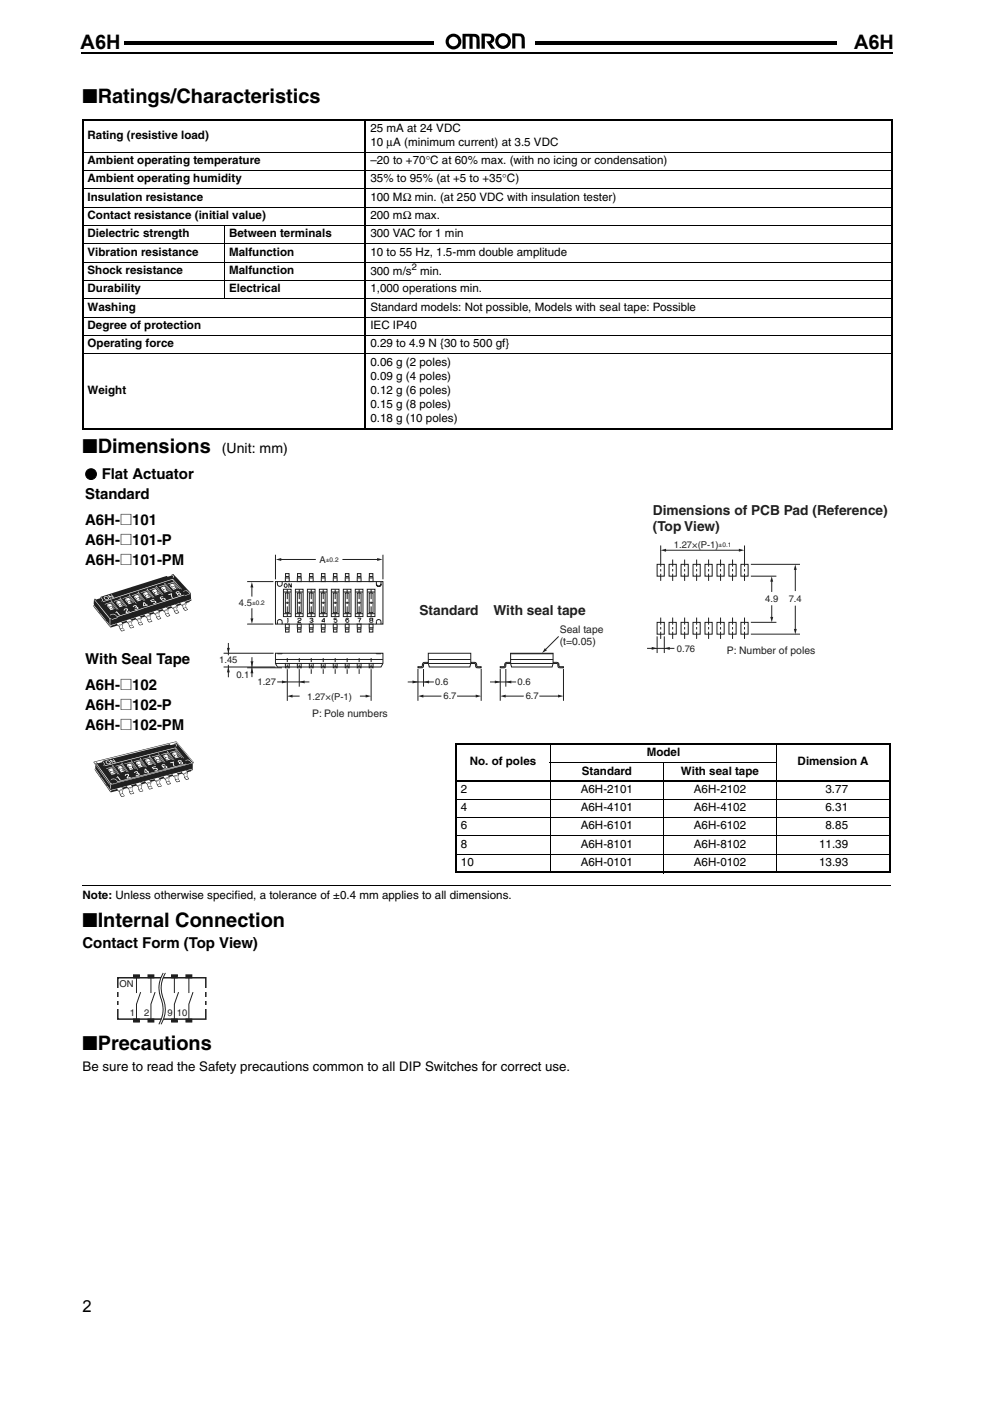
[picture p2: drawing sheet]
<svg xmlns="http://www.w3.org/2000/svg" width="210mm" height="297mm" viewBox="0 0 210 297" stroke-linecap="round" stroke-linejoin="round" font-family="sans-serif">
<defs><g id="words">
<g font-size="4.2">
<text x="17.1" y="10.4">A6H</text>
<text x="181.1" y="10.4">A6H</text>
<text x="17.5" y="21.9">■Ratings/Characteristics</text>
<text x="17.5" y="96.1">■Dimensions</text>
<text x="17.5" y="196.5">■Internal Connection</text>
<text x="17.5" y="222.6">■Precautions</text>
</g>
<text font-size="3.5" x="17.5" y="278.3">2</text>
<g font-size="3.2">
<text x="18.1" y="101.6">● Flat Actuator</text>
<text x="18.1" y="105.9">Standard</text>
<text x="18.1" y="111.3">A6H-@101</text>
<text x="18.1" y="115.5">A6H-@101-P</text>
<text x="18.1" y="119.8">A6H-@101-PM</text>
<text x="18.1" y="140.8">With Seal Tape</text>
<text x="18.1" y="146.2">A6H-@102</text>
<text x="18.1" y="150.5">A6H-@102-P</text>
<text x="18.1" y="154.7">A6H-@102-PM</text>
<text x="17.5" y="201.1">Contact Form (Top View)</text>
</g>
<text font-size="3" x="47.1" y="96.1">(Unit: mm)</text>
<g font-size="2.9" fill="#231f20">
<text x="138.5" y="109.1">Dimensions of PCB Pad (Reference)</text>
<text x="138.5" y="112.6">(Top View)</text>
<text x="88.9" y="130.5">Standard</text>
<text x="104.6" y="130.5">With seal tape</text>
</g>
<text font-size="2.8" x="17.5" y="227">Be sure to read the Safety precautions common to all DIP Switches for correct use.</text>
<g font-size="2.5">
<text x="18.6" y="29.4">Rating (resistive load)</text>
<text x="78.6" y="27.9">25 mA at 24 VDC</text>
<text x="18.6" y="34.8">Ambient operating temperature</text>
<text x="78.6" y="30.9">10 μA (minimum current) at 3.5 VDC</text>
<text x="78.6" y="34.8">–20 to +70°C at 60% max. (with no icing or condensation)</text>
<text x="18.6" y="38.7">Ambient operating humidity</text>
<text x="78.6" y="38.7">35% to 95% (at +5 to +35°C)</text>
<text x="18.6" y="42.6">Insulation resistance</text>
<text x="18.6" y="46.5">Contact resistance (initial value)</text>
<text x="78.6" y="42.6">100 MΩ min. (at 250 VDC with insulation tester)</text>
<text x="78.6" y="46.5">200 mΩ max.</text>
<text x="18.6" y="50.3">Dielectric strength</text>
<text x="48.6" y="50.3">Between terminals</text>
<text x="78.6" y="50.3">300 VAC for 1 min</text>
<text x="18.6" y="54.2">Vibration resistance</text>
<text x="18.6" y="58.1">Shock resistance</text>
<text x="48.6" y="54.2">Malfunction</text>
<text x="48.6" y="58.1">Malfunction</text>
<text x="78.6" y="54.2">10 to 55 Hz, 1.5-mm double amplitude</text>
<text x="78.6" y="58.3">300 m/s</text>
<text x="89.1" y="58.3">min.</text>
<text x="18.6" y="62">Durability</text>
<text x="18.6" y="65.9">Washing</text>
<text x="48.6" y="62">Electrical</text>
<text x="78.6" y="62">1,000 operations min.</text>
<text x="78.6" y="65.9">Standard models: Not possible, Models with seal tape: Possible</text>
<text x="18.6" y="69.7">Degree of protection</text>
<text x="78.6" y="69.7">IEC IP40</text>
<text x="18.6" y="73.6">Operating force</text>
<text x="78.6" y="73.6">0.29 to 4.9 N {30 to 500 gf}</text>
<text x="78.6" y="77.5">0.06 g (2 poles)</text>
<text x="18.6" y="83.5">Weight</text>
<text x="78.6" y="80.5">0.09 g (4 poles)</text>
<text x="78.6" y="83.5">0.12 g (6 poles)</text>
<text x="78.6" y="86.5">0.15 g (8 poles)</text>
<text x="78.6" y="89.5">0.18 g (10 poles)</text>
<text x="137.2" y="160.3">Model</text>
<text x="99.7" y="162.3">No. of poles</text>
<text x="123.4" y="164.2">Standard</text>
<text x="144.4" y="164.2">With seal tape</text>
<text x="169.2" y="162.3">Dimension A</text>
<text x="97.8" y="168.1">2</text>
<text x="97.8" y="172">4</text>
<text x="123.2" y="168.1">A6H-2101</text>
<text x="123.2" y="172">A6H-4101</text>
<text x="147.2" y="168.1">A6H-2102</text>
<text x="147.2" y="172">A6H-4102</text>
<text x="175.1" y="168.1">3.77</text>
<text x="175.1" y="172">6.31</text>
<text x="97.8" y="175.9">6</text>
<text x="97.8" y="179.7">8</text>
<text x="123.2" y="175.9">A6H-6101</text>
<text x="123.2" y="179.7">A6H-8101</text>
<text x="147.2" y="175.9">A6H-6102</text>
<text x="147.2" y="179.7">A6H-8102</text>
<text x="173.7" y="179.7">11.39</text>
<text x="175.1" y="175.9">8.85</text>
<text x="97.8" y="183.6">10</text>
<text x="123.2" y="183.6">A6H-0101</text>
<text x="147.2" y="183.6">A6H-0102</text>
<text x="173.7" y="183.6">13.93</text>
<text x="17.5" y="190.5">Note: Unless otherwise specified, a tolerance of ±0.4 mm applies to all dimensions.</text>
</g>
<g font-size="2.2" fill="#231f20">
<text x="118.7" y="134.1">Seal tape</text>
<text x="118.7" y="136.8">(t=0.05)</text>
<text x="154.2" y="138.6">P: Number of poles</text>
<text x="66.2" y="152">P: Pole numbers</text>
</g>
<text font-size="2" x="87.3" y="57.3">2</text>
<g font-size="2" fill="#231f20">
<text x="67.8" y="119.4">A</text>
<text x="142.9" y="116.2">1.27×(P-1)</text>
<text x="50.7" y="128.4">4.5</text>
<text x="162.3" y="127.7">4.9</text>
<text x="167.3" y="127.7">7.4</text>
<text x="46.5" y="140.6">1.45</text>
<text x="50.1" y="143.7">0.1</text>
<text x="143.6" y="138.2">0.76</text>
<text x="54.6" y="145.2">1.27</text>
<text x="65.1" y="148.4">1.27×(P-1)</text>
<text x="92.3" y="145.2">0.6</text>
<text x="94.1" y="148.3">6.7</text>
<text x="109.8" y="145.2">0.6</text>
<text x="111.5" y="148.3">6.7</text>
<text x="25.3" y="209.3">ON</text>
<text x="27.5" y="215.4">1</text>
<text x="30.6" y="215.4">2</text>
<text x="35.6" y="215.4">9 10</text>
</g>
<g font-size="1.4" fill="#231f20">
<text x="69.1" y="119.1">±0.2</text>
<text x="152.4" y="116">±0.1</text>
<text x="53.5" y="128.2">±0.2</text>
</g>
</g></defs>
<path d="M21.1 8.9h.3v.6h-.3zM21.4 8.9h156.1v.6h-156.1z" fill="#000"/>
<g fill="#fff">
<path d="M92.2 7.9h21.1v3.7h-21.1z"/>
<path d="M92.2 7.7h21.3v.4h-21.3z"/>
<path d="M113.2 7.9h.3v3.9h-.3z"/>
<path d="M92 11.5h21.3v.3h-21.3z"/>
<path d="M92 7.7h.4v3.9h-.4z"/>
<path d="M179.2 7.6h10.4v3.9h-10.4z"/>
<path d="M94.5 7h16.9v3.6h-16.9z"/>
</g>
<path d="M95 7.6l.7-.4 .5-.1v.7a1.01 1.01 0 0 0-1 1.4 1.01 1.01 0 0 0 1.7 .3 1.01 1.01 0 0 0-.3-1.6l-.4-.1v-.7a1.67 1.67 0 0 1 1.6 2.1 1.67 1.67 0 0 1-2.5 1.1 1.67 1.67 0 0 1-.3-2.7zM98.1 7.2h2.1a1.18 1.18 0 0 1 1.5 1.3v1.8h-.6v-.8a1.95 1.95 0 0 0-.3-1.6l-.6-.1v2.5h-.6v-2.6h-.8v2.7h-.7zM102.1 7.1h1a1.24 1.24 0 0 1 1.3 .3 1.24 1.24 0 0 1 .4 1.2l-.6 .6 .8 1.1h-.8l-1.1-1.5a.65 .65 0 0 0 .8-.1 .65 .65 0 0 0 .1-.8l-1.2-.2v2.6h-.7zM105.5 7.5l.8-.4 .4-.1v.7a1.01 1.01 0 0 0-.9 1.4 1.01 1.01 0 0 0 1.6 .3 1.01 1.01 0 0 0-.3-1.6l-.4-.1v-.7a1.67 1.67 0 0 1 1.6 2.1 1.67 1.67 0 0 1-2.4 1.1 1.67 1.67 0 0 1-.4-2.7zM108.6 7.1h1a1.3 1.3 0 0 1 1.7 1.6v1.6h-.7v-2.1a.91 .91 0 0 0-1.3-.5v2.6h-.7z" fill="#000"/>
<path d="M17.1 7.6h9.1v3.9h-9.1z" fill="#fff"/>
<path d="M17.2 11.1h.2v.4h-.2z" fill="#000"/>
<path d="M17.4 11.3h171.9" fill="none" stroke="#000" stroke-width=".36"/>
<path d="M17.5 187.6h171.4v.6h-171.4z" fill="#fff"/>
<path d="M17.5 187.6v.2z" fill="#000"/>
<g fill="none" stroke="#000" stroke-width=".21">
<path d="M17.3 32.3h172M17.3 36.2h172M17.3 40h172M17.3 43.9h172M17.3 47.8h172M17.3 51.7h172M17.3 55.6h172M17.3 59.5h172M47.5 47.7v15.7M17.3 63.3h172M17.3 67.2h172M17.3 71.1h172"/>
<path d="M17.3 75h172M17.5 187.7h171.4"/>
</g>
<path d="M17.3 25.4h172M17.5 25.6v65.1M77.5 25.2v65.8M189.1 25.6v65.1M17.3 90.9h172" fill="none" stroke="#000" stroke-width=".36"/>
<g fill="#fff">
<path d="M17.5 99h171.9v87.9h-171.9z"/>
<path d="M46.5 106.2h142.9v46.3h-142.9z"/>
</g>
<g fill="none" stroke="#231f20" stroke-width=".21">
<path d="M58.4 138.5h22.8v2.2l-.4 .7h-22l-.4-.7zM58.4 139.8h22.8M58.8 138.5h1.1M59.9 123.3v.5a.51 .51 0 0 1-.6 .5 .51 .51 0 0 1-.5-.5v-.5M59.9 132.3v-.5a.51 .51 0 0 0-.6-.5 .51 .51 0 0 0-.5 .5v.5M60.5 132.3h.8v1.7h-.7zM60.5 133.1h.8M60.5 122.5h.8M60.6 133.4h.7M60.6 122.2h.7M60.6 121.6h.7v1.7h-.8zM61 131.2l.1-.1-.1 .9"/>
<path d="M61.2 123.7l.6 .8v-.8M61.3 123.7l-.1 .8M61.7 123.7h.1M63.1 132.3h.8l-.1 1.7h-.7zM63.1 133.1h.8M63.1 122.5h.8M63.1 133.4h.7M63.1 122.2h.7M63.1 121.6h.7l.1 1.7h-.8zM63.2 131.3l.2-.2h.4v.3l-.4 .2-.2 .4h.6M65.6 132.3h.8v1.7h-.8zM65.6 133.1h.8"/>
<path d="M65.6 122.5h.8M65.6 133.4h.8M65.6 122.2h.8M65.6 121.6h.8v1.7h-.8zM65.7 131.3l.2-.2h.3l.2 .1-.2 .3M65.9 131.5h.3M66.2 131.5l.2 .1-.2 .4h-.3l-.2-.2M68.1 132.3h.9l-.1 1.7h-.7zM68.1 133.1h.9M68.1 122.5h.9M68.2 133.4h.7M68.2 122.2h.7"/>
<path d="M68.2 121.6h.7l.1 1.7h-.9zM68.9 131.8h-.6l.5-.7v.9M70.7 132.3h.8v1.7h-.8zM70.7 133.1h.8M70.7 122.5h.8M70.7 133.4h.8M70.7 122.2h.8M70.7 121.6h.8v1.7h-.8zM71.4 131.1h-.5v.4l.4-.2 .2 .5-.5 .2-.1-.2M73.2 132.3h.8v1.7h-.7zM73.2 133.1h.8M73.2 122.5h.8"/>
<path d="M73.3 133.4h.7M73.3 122.2h.7M73.3 121.6h.7v1.7h-.8zM73.9 131.2l-.4-.1-.2 .2 .1 .5 .4 .2 .2-.4-.2-.3h-.3l-.2 .3M75.8 132.3h.8l-.1 1.7h-.7zM75.8 133.1h.8M75.8 122.5h.8M75.8 133.4h.7M75.8 122.2h.7M75.8 121.6h.7l.1 1.7h-.8zM75.9 131.1h.6l-.3 .5v.4M78.3 132.3h.8v1.7h-.8z"/>
<path d="M78.3 133.1h.8M78.3 122.5h.8M78.3 133.4h.8M78.3 122.2h.8M78.3 121.6h.8v1.7h-.8zM78.5 131.1h.5l.1 .2-.6 .2-.1-.2zM79 131.5l.1 .3-.1 .2-.6-.2 .1-.3M79.8 138.5h1M79.8 132.3v-.5a.49 .49 0 0 1 .5-.5 .49 .49 0 0 1 .5 .5v.5M79.8 123.3v.5a.49 .49 0 0 0 .5 .5 .49 .49 0 0 0 .5-.5M79.8 123.8a.49 .49 0 0 0 .5 .5 .49 .49 0 0 0 .5-.5M80.8 123.3v.5"/>
<path d="M58.4 140.7h22.8M88.6 141.4h.8l.2-.3a.52 .52 0 0 1 .4-.7h.8v.3h-.8l-.2 .2a.48 .48 0 0 1-.4 .7h-.8zM99.9 140.4h.8a.65 .65 0 0 1 .5 .9l.9 .1v.2h-.8a.48 .48 0 0 1-.4-.7l-.2-.2h-.8zM106.1 141.4h.7l.2-.3a.52 .52 0 0 1 .5-.7h.8v.3h-.8l-.2 .2a.48 .48 0 0 1-.5 .7h-.7zM117.3 140.4h.8a.65 .65 0 0 1 .5 .9l.9 .1v.2h-.7a.48 .48 0 0 1-.5-.7l-.2-.2h-.8z"/>
<circle cx="60.6" cy="124.1" r=".37"/>
</g>
<path d="M78.3 140.7h.8v.9h-.8z" fill="#fff"/>
<path d="M78.3 141.3h.8M78.3 140.7h.8v.9h-.8z" fill="none" stroke="#231f20" stroke-width=".21"/>
<path d="M75.8 140.7h.8v.9h-.8z" fill="#fff"/>
<path d="M75.8 141.3h.8M75.8 140.7h.8v.9h-.8z" fill="none" stroke="#231f20" stroke-width=".21"/>
<path d="M73.2 140.7h.8v.9h-.8z" fill="#fff"/>
<path d="M73.2 140.7h.8v.9h-.8zM73.2 141.3h.8" fill="none" stroke="#231f20" stroke-width=".21"/>
<path d="M70.7 140.7h.8v.9h-.8z" fill="#fff"/>
<path d="M70.7 141.3h.8M70.7 140.7h.8v.9h-.8z" fill="none" stroke="#231f20" stroke-width=".21"/>
<path d="M68.1 140.7h.9v.9h-.9z" fill="#fff"/>
<path d="M68.1 140.7h.9v.9h-.9zM68.1 141.3h.9" fill="none" stroke="#231f20" stroke-width=".21"/>
<path d="M65.6 140.7h.8v.9h-.8z" fill="#fff"/>
<path d="M65.6 140.7h.8v.9h-.8zM65.6 141.3h.8" fill="none" stroke="#231f20" stroke-width=".21"/>
<path d="M63.1 140.7h.8v.9h-.8z" fill="#fff"/>
<path d="M63.1 141.3h.8M63.1 140.7h.8v.9h-.8z" fill="none" stroke="#231f20" stroke-width=".21"/>
<path d="M60.5 140.7h.8v.9h-.8z" fill="#fff"/>
<path d="M60.5 140.7h.8v.9h-.8zM60.5 141.3h.8" fill="none" stroke="#231f20" stroke-width=".21"/>
<path d="M90.8 138.5h9.1v2.2l-.2 .7h-8.7l-.2-.7z" fill="#fff"/>
<path d="M90.8 139.8h9.1M90.8 138.5h9.1v2.2l-.2 .7h-8.7l-.2-.7zM90.8 140.7h9.1" fill="none" stroke="#231f20" stroke-width=".21"/>
<path d="M108.3 138.5h9v2.2l-.2 .7h-8.6l-.2-.7z" fill="#fff"/>
<g fill="none" stroke="#231f20" stroke-width=".21">
<path d="M59.4 118.6h7.6M72.6 118.6h7.6M139.4 119.7h1.5v2.5h-1.5zM141.9 119.7h1.5v2.5h-1.5zM144.5 119.7h1.5v2.5h-1.5zM147 119.7h1.5v2.5h-1.5zM149.5 119.7h1.6v2.5h-1.6zM152.1 119.7h1.5v2.5h-1.5zM154.6 119.7h1.5v2.5h-1.5zM157.2 119.7h1.5v2.5h-1.5zM58.4 123.3h22.8v9h-22.8zM60.1 124.9h1.6v5.8h-1.6z"/>
<path d="M60.1 125.5h1.6M60.1 130.1h1.6M60.5 125.7h.8v4.2h-.8zM60.5 127.8h.8M62.7 125.5h1.6M62.7 130.1h1.6M62.7 124.9h1.6v5.8h-1.6zM63.1 127.8h.8M63.1 125.7h.8v4.2h-.8zM65.2 124.9h1.6v5.8h-1.6zM65.2 125.5h1.6M65.2 130.1h1.6"/>
<path d="M65.6 125.7h.8v4.2h-.8zM65.6 127.8h.8M67.7 124.9h1.7v5.8h-1.7zM67.7 125.5h1.7M67.7 130.1h1.7M68.1 125.7h.9v4.2h-.9zM68.1 127.8h.9M70.3 125.5h1.6M70.3 130.1h1.6M70.3 124.9h1.6v5.8h-1.6zM70.7 127.8h.8M70.7 125.7h.8v4.2h-.8z"/>
<path d="M72.8 124.9h1.6v5.8h-1.6zM72.8 125.5h1.6M72.8 130.1h1.6M73.2 125.7h.8v4.2h-.8zM73.2 127.8h.8M75.4 124.9h1.6v5.8h-1.6zM75.4 125.5h1.6M75.4 130.1h1.6M75.8 127.8h.8M75.8 125.7h.8v4.2h-.8zM77.9 125.5h1.6M77.9 130.1h1.6"/>
<path d="M77.9 124.9h1.6v5.8h-1.6zM78.3 127.8h.8M78.3 125.7h.8v4.2h-.8zM108.3 139.8h9M108.3 138.6h9M108.3 138.5h9v2.2l-.2 .7h-8.6l-.2-.7zM139.4 132h1.5v2.5h-1.5zM141.9 132h1.5v2.5h-1.5zM144.5 132h1.5v2.5h-1.5zM147 132h1.5v2.5h-1.5zM149.5 132h1.6v2.5h-1.6zM152.1 132h1.5v2.5h-1.5z"/>
<path d="M154.6 132h1.5v2.5h-1.5zM157.2 132h1.5v2.5h-1.5zM108.3 140.7h9"/>
</g>
<g fill="#231f20">
<path d="M80 118.3l1.1 .3-1.1 .3z"/>
<path d="M58.5 118.6l1.2-.3v.6z"/>
</g>
<path d="M58.4 117.6v5.2M81.2 117.6v5.2M52.4 132.3h5.6M52.4 123.3h5.6M53.4 124.3v2.2M53.4 129v2.3" fill="none" stroke="#231f20" stroke-width=".21"/>
<g fill="#231f20">
<path d="M53.1 131.1h.6l-.3 1.2z"/>
<path d="M53.4 123.4l.3 1.1h-.6z"/>
</g>
<g fill="none" stroke="#231f20" stroke-width=".21">
<path d="M140.1 115.7v4.4M142.7 118.6v1.5M145.2 118.6v1.5M147.8 118.6v1.5M150.3 118.6v1.5M152.8 118.6v1.5M155.4 118.6v1.5M157.9 115.7v4.4M60.9 124.9v2.1M60.9 127.6v.5M60.9 128.6v2.1M60.9 139.5v.9"/>
<path d="M63.5 124.9v2.1M63.5 127.6v.5M63.5 128.6v2.1M63.5 139.5v.9M66 124.9v2.1M66 127.6v.5M66 128.6v2.1M66 139.5v.9M68.6 124.9v2.1M68.6 127.6v.5M68.6 128.6v2.1M68.6 139.5v.9"/>
<path d="M71.1 124.9v2.1M71.1 127.6v.5M71.1 128.6v2.1M71.1 139.5v.9M73.6 124.9v2.1M73.6 127.6v.5M73.6 128.6v2.1M73.6 139.5v.9M76.2 124.9v2.1M76.2 127.6v.5M76.2 128.6v2.1M76.2 139.5v.9"/>
<path d="M78.7 124.9v2.1M78.7 127.6v.5M78.7 128.6v2.1M78.7 139.5v.9M140.1 130.9v1.5M140.1 132.9v.6M140.1 134v1.5M140.1 120.6v.6M140.1 121.7v1.5M142.7 130.9v1.5M142.7 132.9v.6M142.7 134v1.5"/>
<path d="M142.7 120.6v.6M142.7 121.7v1.5M145.2 130.9v1.5M145.2 132.9v.6M145.2 134v1.5M145.2 120.6v.6M145.2 121.7v1.5M147.8 130.9v1.5M147.8 132.9v.6M147.8 134v1.5M147.8 120.6v.6M147.8 121.7v1.5"/>
<path d="M150.3 130.9v1.5M150.3 132.9v.6M150.3 134v1.5M150.3 120.6v.6M150.3 121.7v1.5M152.8 130.9v1.5M152.8 132.9v.6M152.8 134v1.5M152.8 120.6v.6M152.8 121.7v1.5M155.4 130.9v1.5M155.4 132.9v.6"/>
<path d="M155.4 134v1.5M155.4 120.6v.6M155.4 121.7v1.5M157.9 130.9v1.5M157.9 132.9v.6M157.9 134v1.5M157.9 120.6v.6M157.9 121.7v1.5M60.9 140.9v.5M60.9 141.9v6.7M61.8 147.6h1.7M63.5 140.9v.5"/>
<path d="M63.5 141.9v3.7M66 140.9v.5M66 141.9v1M68.6 140.9v.5M68.6 141.9v1M71.1 140.9v.5M71.1 141.9v1M73.6 140.9v.5M73.6 141.9v1M76.2 140.9v.5M76.2 141.9v1M76.3 147.6h1.5"/>
<path d="M78.7 140.9v.5M78.7 141.9v6.7"/>
</g>
<g fill="#231f20">
<path d="M77.6 147.3l1.1 .3-1.1 .3z"/>
<path d="M60.9 147.6l1.2-.3v.6z"/>
</g>
<path d="M58.8 144.6h6.8" fill="none" stroke="#231f20" stroke-width=".21"/>
<g fill="#231f20">
<path d="M59.8 144.3l1.1 .3-1.1 .3z"/>
<path d="M63.5 144.6l1.1-.3v.6z"/>
</g>
<path d="M47.4 138.5h10.6M53.4 139.3v4.3M47.4 141.4h11M52.4 141.6h7.4" fill="none" stroke="#231f20" stroke-width=".21"/>
<g fill="#231f20">
<path d="M53.4 141.6l.3 1.2h-.6z"/>
<path d="M53.1 140.2h.6l-.3 1.2z"/>
</g>
<path d="M48.4 136.3v2.6M48.4 141v2.6" fill="none" stroke="#231f20" stroke-width=".21"/>
<g fill="#231f20">
<path d="M48.4 141.4l.3 1.2h-.6z"/>
<path d="M48.1 137.4h.6l-.3 1.1z"/>
</g>
<path d="M86.5 144.6h5.5" fill="none" stroke="#231f20" stroke-width=".21"/>
<g fill="#231f20">
<path d="M87.5 144.3l1.2 .3-1.2 .3z"/>
<path d="M89.9 144.6l1.1-.3v.6z"/>
</g>
<path d="M88.6 141.8v6.8M89.6 147.6h4M89.8 141.8v3.8M96.9 147.6h4.2M102.1 141.8v6.8" fill="none" stroke="#231f20" stroke-width=".21"/>
<g fill="#231f20">
<path d="M100.9 147.3l1.2 .3-1.2 .3z"/>
<path d="M88.7 147.6l1.1-.3v.6z"/>
</g>
<path d="M103.9 144.6h5.6" fill="none" stroke="#231f20" stroke-width=".21"/>
<g fill="#231f20">
<path d="M105 144.3l1.1 .3-1.1 .3z"/>
<path d="M107.3 144.6l1.2-.3v.6z"/>
</g>
<path d="M106.1 141.8v6.8M107 147.6h4.1M107.3 141.8v3.8M114.4 147.6h4.2M119.5 141.8v6.8" fill="none" stroke="#231f20" stroke-width=".21"/>
<g fill="#231f20">
<path d="M118.4 147.3l1.1 .3-1.1 .3z"/>
<path d="M106.1 147.6l1.2-.3v.6z"/>
</g>
<path d="M118.5 134.9l-2.9 2.9" fill="none" stroke="#231f20" stroke-width=".21"/>
<path d="M115.6 137.4l.4 .5-1 .6z" fill="#231f20"/>
<path d="M159.3 131.9h5.4M159.3 122.2h5.4M168.7 120.6v4.7M168.7 128.4v5.2" fill="none" stroke="#231f20" stroke-width=".21"/>
<g fill="#231f20">
<path d="M168.7 119.7l.3 1.1h-.6z"/>
<path d="M168.4 133.3h.6l-.3 1.2z"/>
</g>
<path d="M163.7 123.1v2.4M163.7 128.3v2.7" fill="none" stroke="#231f20" stroke-width=".21"/>
<g fill="#231f20">
<path d="M163.7 122.2l.3 1.1h-.6z"/>
<path d="M163.4 130.8h.6l-.3 1.1z"/>
</g>
<path d="M159.3 119.7h10.4M137.2 137.5h5.8M159.3 134.5h10.4" fill="none" stroke="#231f20" stroke-width=".21"/>
<g fill="#231f20">
<path d="M138.2 137.2l1.2 .3-1.2 .3z"/>
<path d="M140.9 137.5l1.2-.3v.6z"/>
</g>
<path d="M141.1 116.7h15.8M139.4 134.9v3.6M140.9 134.9v3.6" fill="none" stroke="#231f20" stroke-width=".21"/>
<g fill="#231f20">
<path d="M156.7 116.3l1.2 .4-1.2 .3z"/>
<path d="M140.1 116.7l1.2-.3v.6z"/>
</g>
<path d="M19.9 157h21.5v12h-21.5z" fill="#fff"/>
<path d="M19.9 161.5l17.5-4.3 3.7 4.4v.2l-.2 .1v.9a.36 .36 0 0 1-.3 .6l-.1 .1a.53 .53 0 0 0-.7 .5 1.11 1.11 0 0 0 .3 1.1 .72 .72 0 0 1-.9 0 .72 .72 0 0 1-.2-.8l-.1-.1a.7 .7 0 0 0-1 .1v.1a.78 .78 0 0 0 .3 1.2 .61 .61 0 0 1-.8 .2 .61 .61 0 0 1-.3-.8l-.1-.3a.66 .66 0 0 0-.9 0 .66 .66 0 0 0-.2 .7l.3 .7a.55 .55 0 0 1-.6 .3 .55 .55 0 0 1-.4-.7 .6 .6 0 0 0-.7-.6l-.5 .1v.2a1.17 1.17 0 0 0 .3 1.3 .66 .66 0 0 1-.7 0 .66 .66 0 0 1-.4-.6 .56 .56 0 0 0-.5-.6 .56 .56 0 0 0-.6 .5 1.25 1.25 0 0 0 .3 1.2 .62 .62 0 0 1-.7 .1 .62 .62 0 0 1-.4-.6 .61 .61 0 0 0-.5-.6 .61 .61 0 0 0-.7 .4 1.09 1.09 0 0 0 .3 1.2 .66 .66 0 0 1-.8 .1 .66 .66 0 0 1-.3-.8 .61 .61 0 0 0-.5-.4 .61 .61 0 0 0-.6 .3l-.1 .7 .3 .5a.58 .58 0 0 1-.6 .3 .58 .58 0 0 1-.4-.6 .65 .65 0 0 0-.5-.7 .65 .65 0 0 0-.7 .3 1.25 1.25 0 0 0 .2 1.4 .6 .6 0 0 1-.7 .1 .6 .6 0 0 1-.3-.7 .67 .67 0 0 0-1.1-.4h-.2a.63 .63 0 0 1-.6 .2 .63 .63 0 0 1-.4-.5l-2.3-3.2a1.36 1.36 0 0 1-.6-1.4v-.7z" fill="#231f20"/>
<g fill="#fff">
<path d="M20 161.6l17.4-4.3 3.6 4.3h-.2l-3.2-3.9a.33 .33 0 0 0-.3-.2 .33 .33 0 0 0-.3 .3l-.8 .2-.3-.2-14.2 3.5a.92 .92 0 0 1-.9 .5l-.2-.2-.3 .4z"/>
<path d="M37.1 157.6h.1a.37 .37 0 0 1 .3 .3 .37 .37 0 0 1-.3 .4l.2-.3z"/>
<path d="M22.1 162.3l15.1-3.8 1.8 2.2-1.7-2 .2 .5 1.1 1.5-1.2-1.4-1.3 .2 1.2-.4a.41 .41 0 0 0-.2-.5 .41 .41 0 0 0-.5 .2l-13.2 3.4z"/>
<path d="M34.2 159.9l1.3-.3-.1-.4 1.6 2-1.5-1.8 1.2 1.7-.6-.6a.93 .93 0 0 0-1.1-.7z"/>
<path d="M37.3 159.4l.9 1.2z"/>
<path d="M36.5 159.7a.51 .51 0 0 1 .6-.2 .51 .51 0 0 1 .4 .5 .6 .6 0 0 1-.9-.3l.3 .7z"/>
<path d="M32.2 160.4l1.4-.3v-.4l1.4 2-1.3-1.8v.2l1 1.5-.7-.8a.74 .74 0 0 0-1.2-.4z"/>
<path d="M35.4 159.9l1 1.2z"/>
<path d="M34.8 160.1a.52 .52 0 0 1 .5-.1 .52 .52 0 0 1 .3 .4l-.2 .1a.4 .4 0 0 1-.6-.4l.3 .8-.2-.2a.44 .44 0 0 1-.1-.6z"/>
<path d="M37.1 160.2l.5-.1a.4 .4 0 0 1-.2 .4 .4 .4 0 0 1-.4 0z"/>
<path d="M30.3 160.9l1.4-.3v-.4l1.4 2-1.4-1.9v.3l1.1 1.5-.7-.9a.85 .85 0 0 0-1.4-.3z"/>
<path d="M37.1 160.6l.6-.1v-.2l.2 .3-.7 .2z"/>
<path d="M32.8 160.6a.59 .59 0 0 1 .6-.2 .59 .59 0 0 1 .4 .5 .59 .59 0 0 1-.9-.3l.2 .8-.3-.5z"/>
<path d="M35.1 160.7l.6-.2v.4l-.5 .1z"/>
<path d="M28.4 161.4l1.3-.3 .1-.4 1.3 2-1.3-1.8 1 1.8-.4-.6a1.05 1.05 0 0 0-1.7-.7z"/>
<path d="M35.2 161.1l.6-.2v-.2l.2 .3a.49 .49 0 0 1-.8 .1z"/>
<path d="M31.6 160.9l.8 1.1z"/>
<path d="M33.9 160.9l.4 .6z"/>
<path d="M30.9 161.1a.51 .51 0 0 1 .6-.2 .51 .51 0 0 1 .3 .5h-.2a.38 .38 0 0 1-.4 .1 .38 .38 0 0 1-.2-.3l.2 .6-.4-.5z"/>
<path d="M23.3 161.1l1 .4-.4-.5 .1-.1 .6 .7-1-.2 .4 .4h-.2z"/>
<path d="M33.3 161.2l.5-.1a.45 .45 0 0 1-.6 .4z"/>
</g>
<g fill="#fff">
<path d="M39.4 161.2a.94 .94 0 0 1 1.3 .4l.1 .1-.3 .1a.76 .76 0 0 0-1.2-.4z"/>
<path d="M37.8 161.3a.44 .44 0 0 1 .5-.2 .44 .44 0 0 1 .3 .4l.2 .1a.41 .41 0 0 1-.4 .5 .41 .41 0 0 1-.5-.4l-.2-.3z"/>
<path d="M26.4 161.9l.5-.1a.95 .95 0 0 0 1-.6l1.3 2-1.3-1.9v.4l.8 1.3-.9-1.3z"/>
<path d="M33.3 161.6l.6-.2v-.2l.2 .3-.7 .2z"/>
<path d="M22.4 161.4a.59 .59 0 0 1 .7-.1 .59 .59 0 0 1 .3 .6 .6 .6 0 0 1-.7 .1 .6 .6 0 0 1-.3-.6z"/>
</g>
<path d="M37.9 161.3l.4 .1-.2 .1z" fill="#231f20"/>
<g fill="#fff">
<path d="M29.7 161.3l.8 1.2z"/>
<path d="M21.8 161.4a.7 .7 0 0 1 .3 .8l-.3 .1a.65 .65 0 0 0 0-.9z"/>
</g>
<path d="M22.7 161.4a.44 .44 0 0 1 .6 .4 .38 .38 0 0 1-.5 .1 .38 .38 0 0 1-.1-.5z" fill="#231f20"/>
<g fill="#fff">
<path d="M28.9 161.6l.2-.1a.43 .43 0 0 1 .5-.1 .43 .43 0 0 1 .2 .5 .54 .54 0 0 1-.9-.3l.3 .7-.4-.4z"/>
<path d="M31.3 161.6l.6-.1a.43 .43 0 0 1-.2 .4 .43 .43 0 0 1-.5 0z"/>
<path d="M36.1 161.7l.7-.2 .2 .9-.1 .1-.2-.2-.1-.5h-.4z"/>
<path d="M19.9 161.6l3.4 4.8z"/>
</g>
<path d="M38.2 161.7l.2-.1 .2 .1-.2 .2z" fill="#231f20"/>
<g fill="#fff">
<path d="M31.3 162.1l.7-.2v-.3l.3 .4-.8 .2z"/>
<path d="M24.5 162.4l1.3-.3 .1-.4 1.4 2a1.06 1.06 0 0 1-.8-.9l-.6-1 1 1.9-.8-1.1a.42 .42 0 0 0-.2-.4 .42 .42 0 0 0-.5 .1z"/>
<path d="M23.3 166.3l17.7-4.6z"/>
<path d="M20.4 161.8l3.1 4.2 .2 .1a.28 .28 0 0 1-.3 .1 .28 .28 0 0 1-.2-.3z"/>
<path d="M27.8 161.9l.8 1.1z"/>
<path d="M26.9 162.1a.62 .62 0 0 1 1.1 .2 .55 .55 0 0 1-1-.2l.3 .7-.4-.4z"/>
<path d="M23.5 165.3a.94 .94 0 0 1 1.5 .4l14.5-3.7-13.8 3.6a.81 .81 0 0 1-1.2-.3l-.4-.1-.6 .3z"/>
<path d="M29.4 162.1l.5-.1a.41 .41 0 0 1-.2 .4 .41 .41 0 0 1-.4 0z"/>
<path d="M34.4 162.1h.6l-.5 .1 .1 .2a.64 .64 0 0 1 .9 .3 .66 .66 0 0 1-.8 .2 .66 .66 0 0 1-.3-.8z"/>
<path d="M29.4 162.6l.6-.2v-.2l.3 .3-.8 .3z"/>
<path d="M22.5 162.9l1.4-.3v-.4l1.4 2-1.4-1.9 .1 .3 1 1.6-.7-1.1a.71 .71 0 0 0-1.2-.2z"/>
<path d="M25.7 162.4l.8 1.1z"/>
<path d="M25 162.6l.2-.1a.42 .42 0 0 1 .5-.1 .42 .42 0 0 1 .1 .5l-.1 .1a.4 .4 0 0 1-.4 0 .4 .4 0 0 1-.2-.4l.2 .7-.3-.5z"/>
<path d="M32.2 162.6l.8-.2 .1 .2-.6 .1v.1a.68 .68 0 0 1 1 .5l-.7 .2v-.1l.4-.2-.3-.2a.53 .53 0 0 1-.7-.4z"/>
<path d="M27.4 162.6l.6-.2a.39 .39 0 0 1-.1 .5 .39 .39 0 0 1-.5 0z"/>
</g>
<circle cx="35" cy="162.6" r=".22" fill="#231f20"/>
<g fill="#fff">
<path d="M27.5 163l.5-.1 .1-.1 .2 .3-.7 .2z"/>
<path d="M23.8 162.9l.8 1.1z"/>
<path d="M23.1 163a.5 .5 0 0 1 .6-.1 .5 .5 0 0 1 .3 .5 .62 .62 0 0 1-.9-.3l.3 .7-.4-.5z"/>
<path d="M25.5 163.1l.5-.1v.4l-.5 .1z"/>
<path d="M30.7 163h.2l.6 .5 .1 .4-.3-.2-.6 .2-.1-.2z"/>
<path d="M20.2 163l.4 .5a1.19 1.19 0 0 1 .6 1.3z"/>
<path d="M39.5 163.3l1.4-.3z"/>
<path d="M25.5 163.5l.5-.1 .1-.2 .2 .4-.6 .2z"/>
</g>
<path d="M30.9 163.2l.3 .4-.4 .1z" fill="#231f20"/>
<g fill="#fff">
<path d="M38.5 163.6l.3-.1a.5 .5 0 0 1 .5-.2 .5 .5 0 0 1 .4 .4l-.8 .3 .9-.1-.2 .2 .1 .5-.5 .1-.1-.4z"/>
<path d="M23.6 163.6l.5-.1v.4l-.6 .1z"/>
<path d="M28.6 163.6a.8 .8 0 0 1 1 .7 .6 .6 0 0 1-.8 .1l.6-.2-.5-.2 .2-.2-.1-.1-.5 .2z"/>
<path d="M37.6 163.8l.8-.2v.1z"/>
<path d="M23.6 164.1l.5-.2 .1-.2 .2 .4-.7 .2z"/>
<path d="M36.5 164.1l1-.2 .2 .3-.8 .3 .9-.2-.1 .4a.34 .34 0 0 1-.1 .4 .34 .34 0 0 1-.4 .1l-.1-.5z"/>
</g>
<path d="M39.1 164.1l.5-.1z" fill="#231f20"/>
<g fill="#fff">
<path d="M26.5 164.2l.4-.1a.34 .34 0 0 1 .4 .1 .34 .34 0 0 1-.1 .5v.2l.5-.1-.8 .3v-.3l.3-.4a.31 .31 0 0 0-.4-.1 .31 .31 0 0 0-.2 .2z"/>
<path d="M35.6 164.3l.9-.1z"/>
<path d="M34.7 164.6l.8-.2 .3 .3-.8 .3 .8-.2v.8l-.5 .1-.1-.4z"/>
</g>
<path d="M37.1 164.6l.6-.1z" fill="#231f20"/>
<g fill="#fff">
<path d="M24.8 164.6h.2l.6 .8-.2 .1-.5-.7-.2 .1z"/>
<path d="M33.7 164.8l.9-.1z"/>
<path d="M39.2 164.8h.2a.32 .32 0 0 1 .4-.1 .32 .32 0 0 1 .1 .3 .42 .42 0 0 1-.4 .2 .42 .42 0 0 1-.3-.4z"/>
<path d="M21.4 164.8l.6 .7a1 1 0 0 1 .5 1.1z"/>
<path d="M32.7 165.1l.9-.2 .3 .3-.9 .3 .9-.2v.8l-.5 .2a1.19 1.19 0 0 0-.6-1.1z"/>
</g>
<path d="M35.2 165.1l.5-.1z" fill="#231f20"/>
<g fill="#fff">
<path d="M31.8 165.3l.9-.1z"/>
<path d="M37.3 165.3a.41 .41 0 0 1 .4-.1 .41 .41 0 0 1 .3 .4l-.5 .1z"/>
<path d="M30.8 165.6l.8-.2 .3 .4-.8 .2 .9-.2v.9l-.5 .1-.1-.5z"/>
</g>
<path d="M33.3 165.6l.5-.1z" fill="#231f20"/>
<g fill="#fff">
<path d="M29.8 165.9l.9-.2z"/>
<path d="M35.3 165.8a.38 .38 0 0 1 .5-.1 .38 .38 0 0 1 .2 .4 .41 .41 0 0 1-.7-.3z"/>
<path d="M28.8 166.1l.9-.2 .3 .3-.8 .3 .9-.2-.1 .9-.5 .1-.1-.5z"/>
</g>
<path d="M31.4 166.1l.5-.1z" fill="#231f20"/>
<g fill="#fff">
<path d="M23.8 166.3l1.2-.3z"/>
<path d="M27.8 166.4l.9-.2z"/>
<path d="M33.4 166.4l.5-.2 .3 .4h-.1a.41 .41 0 0 1-.5 .1 .41 .41 0 0 1-.2-.3z"/>
<path d="M23.4 166.4h.1l-.1 .8z"/>
<path d="M26.9 166.6l.8-.2 .3 .4-.7 .3 .8-.2-.1 .8-.5 .1-.2-.6z"/>
</g>
<path d="M29.4 166.6l.5-.1z" fill="#231f20"/>
<g fill="#fff">
<path d="M22.7 166.5l.5 .8a.68 .68 0 0 0 1 0l.6-.1-1.3 .4-.1 .2z"/>
<path d="M25.9 166.9l.9-.2-.9 .3z"/>
<path d="M31.5 166.9a.37 .37 0 0 1 .5-.2 .37 .37 0 0 1 .2 .4 .4 .4 0 0 1-.5 .1 .4 .4 0 0 1-.2-.3z"/>
<path d="M24.8 167.2l1-.3 .2 .4-.8 .3 .8-.2v.3a.39 .39 0 0 1 0 .5 .39 .39 0 0 1-.5 .1 .78 .78 0 0 0-.5-.8z"/>
</g>
<path d="M27.4 167.1l.6-.1z" fill="#231f20"/>
<g fill="#fff">
<path d="M23.5 167.2v.1z"/>
<path d="M29.5 167.4l.5-.1 .3 .3a.46 .46 0 0 1-.8-.2z"/>
</g>
<path d="M25.4 167.6l.6-.1z" fill="#231f20"/>
<g fill="#fff">
<path d="M27.5 167.9a.49 .49 0 0 1 .8 .3 .47 .47 0 0 1-.8-.3z"/>
<path d="M25.6 168.4a.38 .38 0 0 1 .4-.1 .38 .38 0 0 1 .2 .4l-.4 .1z"/>
<path d="M19.8 121.5h21.1v12.4h-21.1z"/>
</g>
<path d="M20 127a1.27 1.27 0 0 0 1.3-.3l.1-.2 13.9-4.4a1.05 1.05 0 0 0 1.3-.4h.2l2.4 2.7a2.63 2.63 0 0 1 1.3 2.2l.1 .7-.4 .3a.85 .85 0 0 0-.8 .7l.4 1-.5 .2-.5-.6a.6 .6 0 0 0-.6-.7 .6 .6 0 0 0-.6 .6v.6l.4 .5a.59 .59 0 0 1-.7 .2 .59 .59 0 0 1-.4-.6l-.1-.4h-.2a.6 .6 0 0 0-.8 0 .6 .6 0 0 0-.1 .7l.4 .6a.58 .58 0 0 1-.7 .3 .58 .58 0 0 1-.4-.6l-.2-.4a.62 .62 0 0 0-.8-.1 .62 .62 0 0 0-.2 .7l.4 .8a.67 .67 0 0 1-.8 .2 .67 .67 0 0 1-.4-.8v-.2l-.4-.2-.7 .3v.7l.4 .7a.7 .7 0 0 1-.9 0 .7 .7 0 0 1-.3-.7 .73 .73 0 0 0-1.1 0 .73 .73 0 0 0 .2 1.1l.1 .2a.72 .72 0 0 1-.9 0 .72 .72 0 0 1-.2-.8 .76 .76 0 0 0-1.2 .2 .76 .76 0 0 0 .4 1.1 .6 .6 0 0 1-.8 .3 .6 .6 0 0 1-.3-.8 .66 .66 0 0 0-.7-.4 .66 .66 0 0 0-.6 .6l.1 .5 .3 .5a.61 .61 0 0 1-.7 .2 .61 .61 0 0 1-.4-.7l-.4-.5-.3 .1a1.32 1.32 0 0 1-1.3 .2l-2.8-3.4a1.16 1.16 0 0 1-.6-1.3z" fill="#231f20"/>
<g fill="#fff">
<path d="M36.5 121.8a.37 .37 0 0 1 .3 .3 .37 .37 0 0 1-.2 .5l.1-.3z"/>
<path d="M21.8 127.5l14.8-4.8 1.9 2.2-1.8-1.9 .1 .3 1.4 1.6-1.1-1.1a.47 .47 0 0 0-.3-.3 .47 .47 0 0 0-.5 .2l-.8 .1 1.3-.4-.2-.5-13.7 4.4-1.1 .3z"/>
<path d="M33.7 124.4l1.2-.4v-.4l1.6 1.9-1.5-1.8v.3l1.2 1.4-.7-.8a.76 .76 0 0 0-1.2-.3z"/>
<path d="M36.8 123.7l.9 1.1z"/>
<path d="M36 123.9a.51 .51 0 0 1 .6-.1 .51 .51 0 0 1 .4 .4 .59 .59 0 0 1-.9-.2l.4 .7-.5-.5z"/>
<path d="M31.7 125l1.4-.4v-.4l1.5 1.9-1.5-1.8 .1 .3 1.1 1.5-1.2-1.4z"/>
<path d="M36.5 124.5l.6-.2a.38 .38 0 0 1-.1 .4 .38 .38 0 0 1-.5 .1z"/>
<path d="M34.9 124.3l1 1.1z"/>
<path d="M34.3 124.5a.49 .49 0 0 1 .5-.2 .49 .49 0 0 1 .3 .5l-.5 .1-.3-.3 .3 .7-.4-.5z"/>
<path d="M36.6 124.9l.6-.2v-.2l.2 .3-.6 .2z"/>
<path d="M29.8 125.6l1.4-.4v-.4l1.5 1.9-1.5-1.8 1.2 1.8-.8-1a.5 .5 0 0 0-.4-.4 .5 .5 0 0 0-.6 .2z"/>
<path d="M34.8 125l.4-.1 .1 .3-.6 .2z"/>
<path d="M32.3 125.2a.58 .58 0 0 1 .6-.3 .58 .58 0 0 1 .5 .5 .61 .61 0 0 1-1-.2l.3 .7-.4-.5z"/>
<path d="M34.8 125.5a.43 .43 0 0 0 .5-.4l.3 .3-.7 .2z"/>
<path d="M38.9 125.4a1.04 1.04 0 0 1 1.3 .2l.1 .1a1.12 1.12 0 0 1-1.1 .6l.9-.3a.71 .71 0 0 0-.5-.7 .71 .71 0 0 0-.7 .2z"/>
</g>
<g fill="#fff">
<path d="M37.3 125.5a.44 .44 0 0 1 .5-.1 .44 .44 0 0 1 .3 .3l.3 .2a.49 .49 0 0 1-.5 .4 .49 .49 0 0 1-.4-.4z"/>
<path d="M33.4 125.4l.5 .6z"/>
<path d="M28 126.2l1.3-.4v-.4l1.5 1.9-1.5-1.7 1.2 1.7-.8-.9a.66 .66 0 0 0-1.1-.3z"/>
<path d="M32.8 125.7l.6-.2v.4l-.6 .1z"/>
<path d="M31.2 125.5l.9 1.1z"/>
</g>
<path d="M37.5 125.6h.4l-.3 .2z" fill="#231f20"/>
<g fill="#fff">
<path d="M30.5 125.7a.5 .5 0 0 1 .5-.2 .5 .5 0 0 1 .4 .5 .51 .51 0 0 1-.9-.2l.3 .7-.4-.5z"/>
<path d="M32.9 126.1l.6-.2v-.2l.2 .3a.53 .53 0 0 1-.8 .1z"/>
<path d="M35.7 126l.8-.2 .1 .9-.1 .1-.1-.2-.2-.6-.4 .2z"/>
</g>
<path d="M37.8 126l.2-.1h.2l-.2 .2z" fill="#231f20"/>
<g fill="#fff">
<path d="M22.9 126.3l1 .3-.4-.5 .1-.1 .6 .7-1-.2 .4 .4h-.1z"/>
<path d="M26 126.9l1.4-.5 .1-.3 1.4 1.8-1.5-1.7v.2l1 1.4-1-1.3z"/>
<path d="M30.9 126.3l.6-.2a.41 .41 0 0 1-.1 .5 .41 .41 0 0 1-.5 0z"/>
<path d="M29.3 126.1l.8 1.1z"/>
<path d="M23.5 130.3a1 1 0 0 1 1.4 .4l14.2-4.5-14.2 4.6-.1 .2-1.1 .4 1-.4a.78 .78 0 0 0-1.2-.6l-.2 .1z"/>
<path d="M28.5 126.4a.6 .6 0 0 1 .6-.3 .6 .6 0 0 1 .4 .5 .55 .55 0 0 1-.5 .2 .55 .55 0 0 1-.5-.4l.3 .7-.3-.5z"/>
<path d="M31 126.7l.6-.2v-.3l.3 .4-.8 .3z"/>
<path d="M22 126.6l.6-.2a.36 .36 0 0 1 .4 .3 .36 .36 0 0 1-.2 .4 .55 .55 0 0 1-.8-.5z"/>
<path d="M34 126.5h.6l-.1 .1a.21 .21 0 0 0-.3 0 .21 .21 0 0 0 0 .3 .47 .47 0 0 1 .6-.2 .47 .47 0 0 1 .3 .5 .74 .74 0 0 1-1.2-.5z"/>
</g>
<path d="M22.2 126.6a.39 .39 0 0 1 .5-.1 .39 .39 0 0 1 .2 .5h-.5z" fill="#231f20"/>
<g fill="#fff">
<path d="M21.4 126.6a.59 .59 0 0 1 .3 .8l-.2 .1a.64 .64 0 0 0-.1-.9z"/>
<path d="M24.1 127.5l1.3-.5 .1-.3 1.5 1.9-1.5-1.8 1.1 1.8-1.1-1.5z"/>
<path d="M27.4 126.7l.9 1.1z"/>
<path d="M28.9 126.9l.7-.2v.4l-.6 .2z"/>
<path d="M26.6 127a.56 .56 0 0 1 .6-.3 .56 .56 0 0 1 .4 .5 .56 .56 0 0 1-.9-.2l.2 .7-.3-.4z"/>
<path d="M29.1 127.3l.5-.2v-.2l.3 .3-.1 .1a.48 .48 0 0 1-.7 0z"/>
</g>
<path d="M34.4 127l.3-.1 .2 .2-.3 .1z" fill="#231f20"/>
<g fill="#fff">
<path d="M31.8 127.3l.8-.3 .1 .1-.6 .2 .1 .2 .3-.1a.47 .47 0 0 1 .7 .3l-.6 .4-.2-.2 .5-.1v-.2l-.7 .1z"/>
<path d="M39.2 127.5l1.3-.4z"/>
<path d="M20 127.1l3.4 4.1 .2-.1-.2 .2-.1 1a2.17 2.17 0 0 0-.9-2.1z"/>
<path d="M22.2 128.1l1.4-.5v-.3l1.5 1.9-1.5-1.8v.3l1.2 1.5-1.2-1.5z"/>
<path d="M27.1 127.5l.5-.2a.46 .46 0 0 1-.5 .5z"/>
<path d="M25.4 127.3l.8 1.2z"/>
<path d="M24.7 127.6a.49 .49 0 0 1 .6-.2 .49 .49 0 0 1 .3 .5l-.5 .1-.4-.4 .3 .7-.3-.4z"/>
<path d="M38.2 127.8l.9-.3 .3 .4-.8 .3 .9-.2-.2 .3a.42 .42 0 0 1 0 .4 .42 .42 0 0 1-.4 .2l-.1-.4z"/>
<path d="M27.1 127.9l.6-.1v-.2l.3 .3-.7 .2z"/>
<path d="M30.4 127.7h.2l.7 .6v.2l-.3-.1-.5 .2-.2-.2z"/>
<path d="M37.3 128.1l.8-.2v.1z"/>
</g>
<path d="M30.6 127.9l.3 .3-.4 .2z" fill="#231f20"/>
<g fill="#fff">
<path d="M23.5 128l.9 1.1z"/>
<path d="M25.2 128.1l.5-.2a.37 .37 0 0 1-.1 .5 .37 .37 0 0 1-.5 0z"/>
<path d="M22.8 128.2a.56 .56 0 0 1 1 .2 .59 .59 0 0 1-1-.1l.3 .6-.4-.5z"/>
</g>
<path d="M38.8 128.3l.5-.2z" fill="#231f20"/>
<g fill="#fff">
<path d="M36.3 128.4l.9-.3 .3 .4-.9 .3 .9-.2v.6a.3 .3 0 0 1-.4 .3 .3 .3 0 0 1-.2-.4z"/>
<path d="M25.2 128.5l.6-.1v-.2l.2 .3-.6 .2z"/>
<path d="M19.9 128.3l.8 1a.53 .53 0 0 1 .3 .7z"/>
<path d="M28.3 128.5l.5-.2 .2 .3a.36 .36 0 0 1 .4 .4 .36 .36 0 0 1-.5 .3l-.3-.1v-.1h.3l.2-.2-.5-.1 .2-.2-.1-.1-.5 .2z"/>
<path d="M35.4 128.7l.8-.2z"/>
<path d="M23.3 128.7l.5-.1a.39 .39 0 0 1-.1 .4 .39 .39 0 0 1-.5 0z"/>
</g>
<path d="M36.9 128.9l.5-.2z" fill="#231f20"/>
<g fill="#fff">
<path d="M34.4 129h.3a.53 .53 0 0 1 .8 .1l-.7 .3 .8-.2v.3a.38 .38 0 0 1 0 .5 .38 .38 0 0 1-.5 .1l-.1-.4z"/>
<path d="M23.3 129.2l.6-.2v-.2l.2 .3-.7 .3z"/>
<path d="M39 129a.38 .38 0 0 1 .4-.1 .38 .38 0 0 1 .3 .3l-.1 .1a.36 .36 0 0 1-.4 0 .36 .36 0 0 1-.2-.3z"/>
<path d="M26.3 129.1h.1a.42 .42 0 0 1 .7 0 .42 .42 0 0 1-.2 .6h.6l-.8 .3v-.3l.2-.4-.3-.1-.3 .3z"/>
<path d="M33.5 129.3l.8-.2z"/>
</g>
<path d="M35.1 129.5l.4-.1z" fill="#231f20"/>
<g fill="#fff">
<path d="M32.5 129.6l.9-.2 .3 .3-.8 .4 .8-.3v.3a.44 .44 0 0 1 0 .5 .44 .44 0 0 1-.5 .2l-.1-.6z"/>
<path d="M37.1 129.6a.4 .4 0 0 1 .4-.1 .4 .4 0 0 1 .3 .4l-.4 .1z"/>
<path d="M24.6 129.6h.2l.6 .8-.2 .1-.5-.6h-.2z"/>
<path d="M31.6 130l.9-.2z"/>
</g>
<path d="M33.1 130.1l.5-.1z" fill="#231f20"/>
<g fill="#fff">
<path d="M30.6 130.3l.8-.3 .4 .4-.8 .3 .8-.3 .1 .8-.6 .2-.1-.4z"/>
<path d="M21.2 130.1l.9 .9a.53 .53 0 0 1 .3 .7z"/>
<path d="M35.2 130.2a.44 .44 0 0 1 .4-.1 .44 .44 0 0 1 .3 .4l-.5 .1z"/>
<path d="M29.7 130.6l.8-.2z"/>
</g>
<path d="M31.2 130.7l.6-.1z" fill="#231f20"/>
<g fill="#fff">
<path d="M28.7 130.9l.9-.3 .3 .4-.9 .3 .9-.3v.9l-.5 .1-.1-.5z"/>
<path d="M33.3 130.9l.5-.2 .3 .3a.45 .45 0 0 1-.5 .2 .45 .45 0 0 1-.3-.3z"/>
<path d="M27.7 131.2l.9-.2z"/>
</g>
<path d="M29.3 131.4l.5-.2z" fill="#231f20"/>
<g fill="#fff">
<path d="M26.8 131.5l.8-.3 .3 .4-.7 .3 .8-.2-.1 .2a.53 .53 0 0 1-.4 .7l-.2-.6z"/>
<path d="M31.4 131.5l.5-.2 .3 .3a.43 .43 0 0 1-.5 .2 .43 .43 0 0 1-.3-.3z"/>
<path d="M25.8 131.8l.9-.2z"/>
<path d="M22.6 131.7l.2 .2a1.04 1.04 0 0 0 1.6 .4l.3-.1-1.3 .5v.2z"/>
</g>
<path d="M27.3 132l.6-.2z" fill="#231f20"/>
<g fill="#fff">
<path d="M24.8 132.2l.9-.3 .2 .3-.7 .3 .8-.2v.8a.32 .32 0 0 1-.4 .1 .32 .32 0 0 1-.2-.4z"/>
<path d="M29.5 132.1a.51 .51 0 0 1 .7 .2l-.5 .2z"/>
<path d="M23.4 132.3l.1 .1z"/>
</g>
<path d="M25.4 132.6l.5-.2z" fill="#231f20"/>
<g fill="#fff">
<path d="M27.5 132.7h.1a.36 .36 0 0 1 .4-.1 .36 .36 0 0 1 .3 .4l-.5 .1z"/>
<path d="M25.6 133.3a.42 .42 0 0 1 .4 0 .42 .42 0 0 1 .3 .3 .44 .44 0 0 1-.7-.3z"/>
</g>
<path d="M96.5 157.8h92.4M96.7 158v26.8M188.7 158v26.8M96.5 165.6h92.4M96.5 185h92.4" fill="none" stroke="#000" stroke-width=".36"/>
<path d="M116.7 157.6v27.5M164.7 157.6v27.5M96.5 169.4h92.4M96.5 173.3h92.4M96.5 177.2h92.4M116.6 161.7h48.2M140.7 161.6v23.5M96.5 181.1h92.4" fill="none" stroke="#000" stroke-width=".21"/>
<g fill="#fff">
<path d="M17.5 204.4h35.2v13.6h-35.2z"/>
<path d="M24.6 205.9h19.7v11.3h-19.7z"/>
</g>
<path d="M25 207.3h18.7v8.8h-18.7z" fill="none" stroke="#231f20" stroke-width=".32"/>
<g fill="#fff">
<path d="M43.2 213.1h1v.7h-1z"/>
<path d="M43.2 211.3h1v.8h-1z"/>
<path d="M43.2 209.6h1v.7h-1z"/>
</g>
<path d="M28.3 206.7h1.3v.6h-1.3z" fill="#231f20"/>
<path d="M28.3 206.7h1.3v.6h-1.3z" fill="none" stroke="#231f20" stroke-width=".21"/>
<path d="M31.4 206.7h1.2v.6h-1.2z" fill="#231f20"/>
<path d="M31.4 206.7h1.2v.6h-1.2z" fill="none" stroke="#231f20" stroke-width=".21"/>
<path d="M36.4 206.7h1.2v.6h-1.2z" fill="#231f20"/>
<path d="M36.4 206.7h1.2v.6h-1.2z" fill="none" stroke="#231f20" stroke-width=".21"/>
<path d="M39.4 206.7h1.3v.6h-1.3z" fill="#231f20"/>
<path d="M39.4 206.7h1.3v.6h-1.3z" fill="none" stroke="#231f20" stroke-width=".21"/>
<path d="M28.3 216.1h1.3v.6h-1.3z" fill="#231f20"/>
<path d="M28.3 216.1h1.3v.6h-1.3z" fill="none" stroke="#231f20" stroke-width=".21"/>
<path d="M31.4 216.1h1.2v.6h-1.2z" fill="#231f20"/>
<path d="M31.4 216.1h1.2v.6h-1.2z" fill="none" stroke="#231f20" stroke-width=".21"/>
<path d="M36.4 216.1h1.2v.6h-1.2z" fill="#231f20"/>
<path d="M36.4 216.1h1.2v.6h-1.2z" fill="none" stroke="#231f20" stroke-width=".21"/>
<path d="M39.4 216.1h1.3v.6h-1.3z" fill="#231f20"/>
<path d="M39.4 216.1h1.3v.6h-1.3z" fill="none" stroke="#231f20" stroke-width=".21"/>
<path d="M34.6 206.3h.5a6.6 6.6 0 0 0-.2 6.3 6 6 0 0 1-.7 4.6h-.5a6.6 6.6 0 0 0 .2-6.3 6 6 0 0 1 .7-4.6z" fill="#fff"/>
<path d="M34.6 206.3a6.6 6.6 0 0 0-.2 6.3 6 6 0 0 1-.7 4.6M35.1 206.3a6.6 6.6 0 0 0-.2 6.3 6 6 0 0 1-.7 4.6" fill="none" stroke="#231f20" stroke-width=".21"/>
<g fill="#fff">
<path d="M24.6 213.1h.9v.7h-.9z"/>
<path d="M24.6 211.3h.9v.8h-.9z"/>
<path d="M24.6 209.6h.9v.7h-.9z"/>
</g>
<path d="M28.9 207.3v3.2M29.8 210.4l-.9 2.5v3.1M32 207.3v3.2M32.9 210.4l-.9 2.5v3.1M37 207.3v3.2M37.9 210.4l-.9 2.5v3.1M40.1 207.3v3.2M40.9 210.4l-.8 2.5v3.1" fill="none" stroke="#231f20" stroke-width=".21"/>
<use href="#words"/>
</svg>
